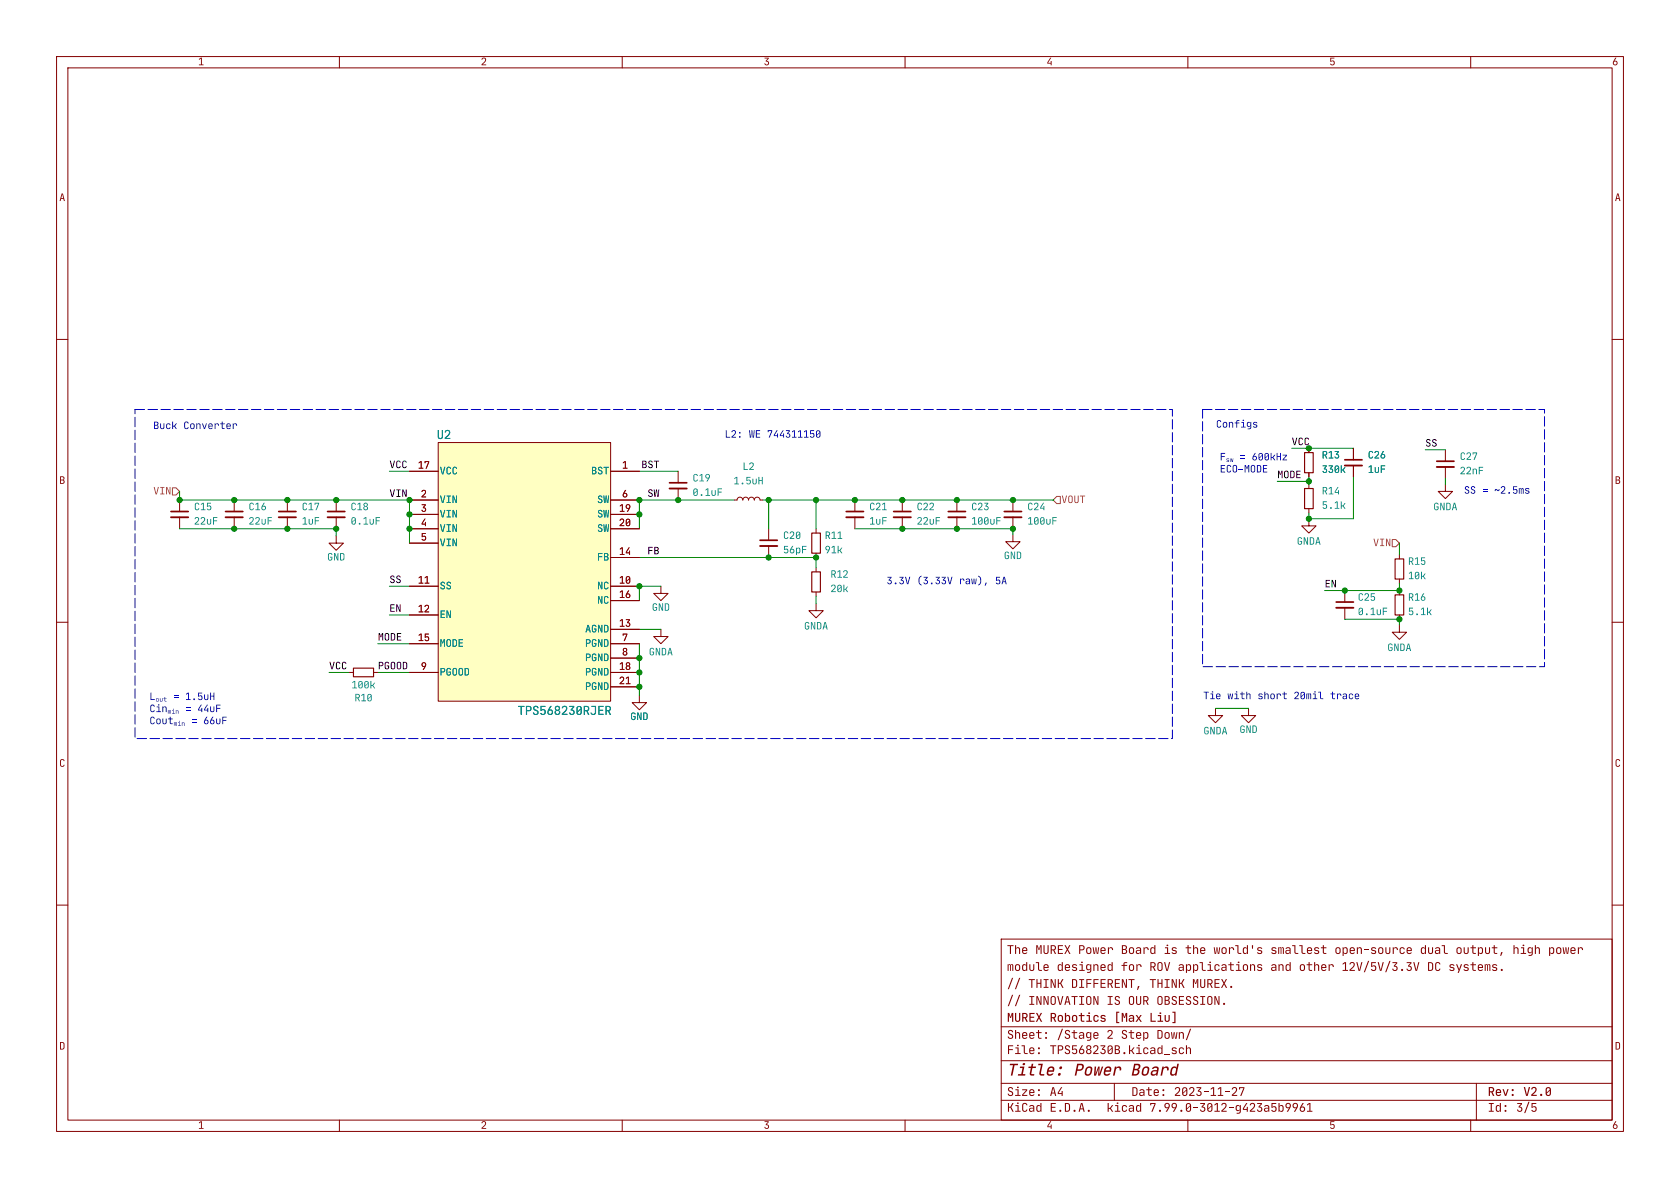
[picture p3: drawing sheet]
<svg xmlns="http://www.w3.org/2000/svg" width="297mm" height="210mm" viewBox="0 0 297 210" stroke-linecap="round" stroke-linejoin="round" font-family="sans-serif">
<defs><g id="words">
<text font-size="2.8" fill="#840000" x="189.8" y="191.1">Power Board</text>
<text font-size="2.1" fill="#008484" x="91.5" y="127.1">TPS568230RJER</text>
<g font-size="2.1" fill="#840000">
<text x="178" y="172.3">module</text>
<text x="186.8" y="172.3">designed</text>
<text x="198.1" y="172.3">for</text>
<text x="198.1" y="169.3">Board</text>
<text x="203.2" y="172.3">ROV applications</text>
<text x="224.6" y="172.3">and</text>
<text x="237.2" y="172.3">12V/5V/3.3V</text>
<text x="252.3" y="172.3">DC systems.</text>
<text x="181.8" y="178.3">INNOVATION IS</text>
<text x="199.4" y="178.3">OUR OBSESSION.</text>
<text x="178" y="184.3">Sheet:</text>
<text x="186.8" y="184.3">/Stage</text>
<text x="195.6" y="184.3">2 Step</text>
<text x="204.4" y="184.3">Down/</text>
<text x="185.6" y="187">TPS568230B.kicad_sch</text>
<text x="178" y="197.2">KiCad</text>
<text x="178" y="194.4">Size:</text>
<text x="195.6" y="197.2">kicad</text>
<text x="263" y="194.4">Rev:</text>
</g>
<g font-size="1.8" fill="#0000c2">
<text x="32.4" y="76.4">Converter</text>
<text x="128.1" y="78">L2:</text>
<text x="215" y="76.2">Configs</text>
<text x="215.6" y="82">F_{sw}600kHz</text>
<text x="219.1" y="82">=</text>
<text x="215.6" y="84.1">ECO-MODE</text>
<text x="258.8" y="87.9">SS = ~2.5ms</text>
<text x="162.1" y="103.9">(3.33V</text>
<text x="169.5" y="103.9">raw),</text>
<text x="26.4" y="124.3">L_{out} 1.5uH</text>
<text x="222.3" y="124.2">short</text>
<text x="228.7" y="124.2">20mil</text>
<text x="235.1" y="124.2">trace</text>
<text x="26.4" y="126.5">Cin_{min} 44uF</text>
<text x="26.4" y="128.6">Cout_{min} 66uF</text>
<text x="32.7" y="126.5">=</text>
<text x="33.8" y="128.6">=</text>
</g>
<g font-size="1.8">
<text x="68.8" y="83">VCC</text>
<text x="113.4" y="83">BST</text>
<text x="228.3" y="78.9">VCC</text>
<text x="252" y="79.2">SS</text>
<text x="68.8" y="88">VIN</text>
<text x="114.5" y="88">SW</text>
<text x="114.5" y="98.2">FB</text>
<text x="68.8" y="103.3">SS</text>
<text x="234.2" y="104">EN</text>
<text x="66.8" y="113.4">MODE</text>
<text x="68.8" y="108.4">EN</text>
<text x="58.2" y="118.5">VCC</text>
<text x="66.8" y="118.5">PGOOD 9</text>
</g>
<g font-size="1.8" fill="#840000">
<text x="73.9" y="83.1">17</text>
<text x="110" y="83.1">1</text>
<text x="74.4" y="88.1">2</text>
<text x="110" y="88.1">6</text>
<text x="225.8" y="84.7">MODE</text>
<text x="74.4" y="90.7">3</text>
<text x="74.4" y="93.2">4</text>
<text x="74.4" y="95.8">5</text>
<text x="109.4" y="90.7">19</text>
<text x="109.4" y="93.2">20</text>
<text x="109.4" y="98.3">14</text>
<text x="73.9" y="103.4">11</text>
<text x="109.4" y="103.4">10</text>
<text x="109.4" y="105.9">16</text>
<text x="73.9" y="108.5">12</text>
<text x="73.9" y="113.5">15</text>
<text x="109.4" y="111">13</text>
<text x="110" y="113.5">7</text>
<text x="74.4" y="118.6">9</text>
<text x="109.4" y="118.6">18</text>
<text x="110" y="116.1">8</text>
<text x="109.4" y="121.2">21</text>
<text x="10.5" y="136.1">C</text>
<text x="285.5" y="136.1">C</text>
</g>
<g font-size="1.8" fill="#008484">
<text x="241.8" y="81.6">C26</text>
<text x="258.1" y="81.9">C27</text>
<text x="77.7" y="84.4">VCC</text>
<text x="104.5" y="84.4">BST</text>
<text x="105.6" y="89.5">SW</text>
<text x="122.4" y="85.7">C19</text>
<text x="122.4" y="88.2">0.1uF</text>
<text x="241.8" y="84.2">1uF</text>
<text x="34.3" y="90.8">C15</text>
<text x="43.9" y="90.8">C16</text>
<text x="53.3" y="90.8">C17</text>
<text x="62" y="90.8">C18</text>
<text x="62" y="93.3">0.1uF</text>
<text x="105.6" y="92">SW</text>
<text x="105.6" y="94.6">SW</text>
<text x="138.4" y="95.9">C20</text>
<text x="153.7" y="90.8">C21</text>
<text x="162.1" y="90.8">C22</text>
<text x="171.7" y="90.8">C23</text>
<text x="171.7" y="93.3">100uF</text>
<text x="181.6" y="90.8">C24</text>
<text x="181.6" y="93.3">100uF</text>
<text x="253.4" y="90.8">GNDA</text>
<text x="57.8" y="99.7">GND</text>
<text x="177.5" y="99.4">GND</text>
<text x="229.3" y="96.9">GNDA</text>
<text x="77.7" y="104.7">SS</text>
<text x="105.6" y="104.7">NC</text>
<text x="105.6" y="107.3">NC</text>
<text x="240" y="106.8">C25</text>
<text x="103.4" y="112.4">AGND</text>
<text x="115.2" y="108.6">GND</text>
<text x="142.1" y="111.9">GNDA</text>
<text x="240" y="109.3">0.1uF</text>
<text x="77.7" y="114.9">MODE</text>
<text x="77.7" y="120">PGOOD</text>
<text x="103.4" y="120">PGND</text>
<text x="103.4" y="114.9">PGND</text>
<text x="103.4" y="117.4">PGND</text>
<text x="114.7" y="116.4">GNDA</text>
<text x="245.3" y="115.7">GNDA</text>
<text x="103.4" y="122.5">PGND</text>
<text x="111.4" y="127.9">GND</text>
<text x="212.8" y="130.4">GNDA</text>
<text x="219.1" y="130.1">GND</text>
</g>
<text font-size="1.8" fill="#848400" x="187.6" y="89.5">VOUT</text>
</g></defs>
<path d="M10 10h277v190h-277zM12 12h273v186h-273zM60 10v2M110 10v2M160 10v2M210 10v2M260 10v2M177 166h108v32h-108z" fill="none" stroke="#840000" stroke-width=".18"/>
<g fill="#840000">
<path d="M35.2 10.4l.5-.2v1.2h.3v.1h-.8v-.1h.3v-1l-.3 .2z"/>
<path d="M85.2 10.3l.4-.1 .3 .2v.4l-.6 .6h.7v.1h-.9v-.1l.5-.5 .2-.3-.2-.3-.5 .3z"/>
<path d="M135.2 10.2h.7v.2l-.4 .3 .3 .1 .1 .2v.3l-.2 .2h-.4l-.2-.3 .4 .2 .2-.1 .1-.3-.4-.1v-.2l.4-.4h-.6z"/>
<path d="M185.7 10.2h.2l-.6 .9h.4v-.3h.2v.7h-.2v-.2h-.5v-.3z"/>
<path d="M235.2 10.2h.7v.1h-.6v.5l.4-.1 .2 .2v.4l-.2 .2h-.3l-.2-.2h.1l.3 .1 .2-.2-.1-.3h-.5z"/>
<path d="M285.6 10.2h.2l-.4 .6h.4l.2 .4-.2 .3-.3 .1-.3-.2-.1-.3 .5 .3 .2-.2-.1-.3h-.2l-.2 .2h-.2z"/>
</g>
<path d="M60 198v2M110 198v2M160 198v2M210 198v2M260 198v2" fill="none" stroke="#840000" stroke-width=".18"/>
<g fill="#840000">
<path d="M35.2 198.4l.5-.2v1.2h.3v.1h-.8v-.1h.3v-1l-.3 .2z"/>
<path d="M85.2 198.3l.4-.1 .3 .2v.4l-.6 .6h.7v.1h-.9v-.1l.5-.5 .2-.3-.2-.3-.5 .3z"/>
<path d="M135.2 198.2h.7v.2l-.4 .4h.3l.1 .2v.3l-.2 .2h-.4l-.2-.3 .4 .2 .2-.1 .1-.3-.4-.1v-.2l.4-.4-.6 .1z"/>
<path d="M185.7 198.2h.2l-.6 .9h.4v-.3h.2v.7h-.2v-.2h-.5v-.3z"/>
<path d="M235.2 198.2h.7v.2h-.6v.4l.4-.1 .2 .2v.4l-.2 .2h-.3l-.2-.2h.1l.3 .1 .2-.2-.1-.3h-.5z"/>
<path d="M285.6 198.2h.2l-.4 .6h.4l.2 .4-.2 .3-.3 .1-.3-.1-.1-.3 .5 .2 .2-.2-.1-.2-.2-.1-.2 .3-.2-.1z"/>
</g>
<path d="M10 60h2M10 110h2M10 160h2" fill="none" stroke="#840000" stroke-width=".18"/>
<g fill="#840000">
<path d="M10.9 34.2h.2l.4 1.3h-.2l-.1-.3h-.4l-.1 .3h-.2l.2-.5h.5l-.2-.7-.2 .7h-.1z"/>
<path d="M10.6 84.2h.6l.2 .2v.3l-.2 .1 .2 .2v.2l-.2 .3h-.6v-.6h.2v.5h.3l.2-.2-.2-.3h-.5v-.6h.2v.5h.3l.1-.2-.1-.2-.5-.1z"/>
<path d="M10.6 184.2h.5l.3 .2v.8l-.2 .3h-.6v-1.2h.2v1.1h.3l.1-.3v-.7l-.6-.1z"/>
</g>
<path d="M285 60h2M285 110h2M285 160h2" fill="none" stroke="#840000" stroke-width=".18"/>
<g fill="#840000">
<path d="M285.9 34.2h.2l.4 1.3h-.2l-.1-.3h-.4l-.1 .3h-.2l.2-.5h.5l-.2-.7-.2 .7h-.1z"/>
<path d="M285.6 84.2h.6l.2 .2v.3l-.2 .1 .2 .3-.2 .4h-.6v-.6h.2v.5h.3l.2-.2-.2-.3h-.5v-.6h.2v.5h.3l.1-.2-.1-.2-.5-.1z"/>
<path d="M285.6 184.2h.5l.3 .2v.8l-.2 .3h-.6v-1.2h.2v1.1h.3l.1-.2v-.7l-.6-.2z"/>
<path d="M200.2 192.2h.6l.3 .3v.9l-.3 .3h-.6v-1.3h.2v1.2l.4-.1 .1-.2v-.8l-.7-.1z"/>
<path d="M201.5 192.7l.4-.2 .4 .2v1h-.1v-.2l-.3 .2-.4-.1-.1-.2 .4 .2 .3-.3v-.1h-.3l-.4 .2 .2-.3 .5-.1-.1-.3-.6 .1z"/>
<path d="M203 192.2h.2v.4h.4v.1h-.4v.8l.4 .1v.1l-.5-.1-.1-.9h-.4v-.1h.4z"/>
<path d="M204.1 192.7l.4-.2 .3 .2 .1 .5h-.8l.2 .4 .6-.1-.2 .2h-.4l-.3-.1-.1-.6h.8l-.1-.2-.2-.1-.2 .1-.1 .2h-.2z"/>
<path d="M207.8 192.3l.4-.1 .4 .2v.5l-.7 .7h.8v.1h-1v-.2l.6-.5 .1-.4v-.2l-.2-.1-.2 .1-.1 .2h-.2z"/>
<path d="M209.1 192.3l.5-.1 .3 .3v.9l-.3 .3h-.3l-.3-.2v-.2h.2l.1 .2 .2 .1 .2-.3v-.5l-.5 .5h-.2v-.1h.2l.5-.6-.1-.2h-.3l-.1 .8h-.2z"/>
<path d="M210.3 192.3l.5-.1 .3 .2v.5l-.7 .7h.8v.1h-1v-.2l.6-.5 .2-.4-.1-.2-.2-.1-.2 .1-.1 .2h-.2z"/>
<path d="M211.5 192.2h.9v.2l-.5 .4 .4 .1 .1 .2v.4l-.2 .2h-.5l-.2-.4h.2l.2 .3 .3-.1v-.4l-.4-.1v-.2l.4-.5-.7 .1z"/>
<path d="M212.8 192.9h.8v.2h-.8z"/>
<path d="M214 192.4l.4-.2h.2v1.4h.4v.1h-1v-.1h.5v-1.2l-.5 .2z"/>
<path d="M215.3 192.4l.4-.2h.2v1.4h.3v.1h-.9v-.1h.4v-1.2l-.4 .2z"/>
<path d="M216.6 192.9h.8v.2h-.8z"/>
<path d="M217.9 192.3l.4-.1 .3 .2v.5l-.6 .7h.7v.1h-.9v-.2l.6-.5 .1-.4v-.2l-.2-.1-.3 .1v.2h-.2z"/>
<path d="M219 192.2h1l-.5 1.5h-.3l.6-1.3h-.6v.2h-.2z"/>
<circle cx="205.7" cy="193.6" r=".18"/>
<circle cx="205.7" cy="192.7" r=".18"/>
</g>
<path d="M177 194.5h108" fill="none" stroke="#840000" stroke-width=".18"/>
<g fill="#840000">
<path d="M185.8 195h.9v.2h-.8v.5h.7v.1h-.7v.6h.8v.1h-.9z"/>
<path d="M188.3 195h.6l.2 .3 .1 .9-.3 .3h-.6v-1.3h.1v1.2l.4-.1 .2-.2-.1-.8-.6-.1z"/>
<path d="M191.1 195h.3l.4 1.5h-.2l-.1-.4h-.5l-.1 .4h-.2l.1-.6h.6l-.2-.8-.2 .8h-.2z"/>
<path d="M195.8 195h.2v.8h.2l.4-.4h.2l-.4 .5 .4 .6h-.2l-.4-.5h-.2v.5h-.2z"/>
<path d="M201 195.4l.3-.1 .3 .3v-.6h.1v1.5h-.1v-.2l-.3 .2-.4-.1-.1-.3h.2l.1 .2 .2 .1 .2-.1 .1-.2-.1-.5-.2-.1-.3 .1v.5h-.2z"/>
<path d="M203.3 195h1l-.5 1.5h-.3l.6-1.3h-.6v.2h-.2z"/>
<path d="M206 195.1l.5-.1 .3 .3-.1 .4-.4 .8h-.2l.4-.7-.4 .1-.3-.5h.2l.1 .3 .3 .1 .2-.2v-.2l-.3-.3-.3 .3h-.2z"/>
<path d="M207.2 195.1l.5-.1 .4 .3-.1 .4-.4 .8h-.3l.5-.7-.5 .1-.2-.5h.2l.1 .3 .2 .1 .2-.2 .1-.3-.4-.2-.2 .3h-.2z"/>
<path d="M209.8 195.1l.4-.1 .3 .3 .1 .9-.3 .3h-.4l-.2-.2-.1-.2h.2l.1 .2 .3 .1 .2-.3v-.5l-.6 .5h-.2v-.1h.2l.6-.6-.2-.2h-.3l-.1 .8h-.2z"/>
<path d="M210.9 195.7h.9v.2h-.9z"/>
<path d="M212.2 195h.8v.2l-.4 .4 .3 .1 .2 .2v.4l-.3 .2h-.4l-.3-.4h.2l.3 .3 .3-.1v-.4l-.5-.1v-.2l.5-.5-.7 .1z"/>
<path d="M213.5 195.1l.5-.1 .3 .3v.9l-.2 .3h-.4l-.2-.2-.1-.2h.2l.1 .2 .2 .1 .3-.3v-.5l-.6 .5h-.2v-.1h.2l.6-.6-.2-.2h-.3l-.1 .8h-.2z"/>
<path d="M214.7 195.2l.4-.2h.2v1.4h.3v.1h-.9v-.1h.4v-1.2l-.4 .2z"/>
<path d="M216 195.1l.4-.1 .4 .2v.5l-.7 .7h.8v.1h-1v-.2l.6-.5 .2-.4-.1-.2-.2-.1-.2 .1-.1 .2h-.2z"/>
<path d="M217.2 195.7h.9v.2h-.9z"/>
<path d="M218.6 195.4l.3-.1 .3 .3v-.2h.2v1.1l-.3 .3-.5 .1v-.2l.5-.1 .1-.4-.2 .2h-.3l-.3-.4 .6 .2 .2-.1v-.3l-.1-.2-.3-.1-.1 .2-.1 .3h-.2z"/>
<path d="M220.3 195h.2l-.6 1h.5v-.3h.2v.8h-.2v-.3h-.7v-.3z"/>
<path d="M221.1 195.1l.4-.1 .3 .2v.5l-.6 .7h.7v.1h-1v-.2l.6-.5 .2-.4-.1-.2-.2-.1-.2 .1-.1 .2h-.2z"/>
<path d="M222.3 195h.8v.2l-.4 .4 .3 .1 .1 .2v.4l-.2 .2h-.5l-.2-.4h.2l.2 .3 .3-.1v-.4l-.4-.1v-.2l.4-.5-.6 .1z"/>
<path d="M223.6 195.5l.4-.2 .3 .2 .1 1h-.2v-.2l-.3 .2-.4-.1-.1-.2 .5 .2 .3-.3v-.1h-.4l-.4 .2 .3-.3 .5-.1-.2-.3-.5 .1z"/>
<path d="M224.8 195h.8v.2h-.6v.5l.3-.2 .4 .3v.5l-.3 .2h-.4l-.2-.2-.1-.1h.2l.4 .2 .2-.3-.2-.4-.5 .1z"/>
<path d="M226 195h.2v.6l.3-.3 .4 .3v.6l-.2 .3h-.3l-.2-.2v.2h-.2v-.4h.2l.1 .2 .2 .1 .2-.1v-.2v-.5l-.2-.1-.3 .1v.5h-.2z"/>
<path d="M227.4 195.1l.5-.1 .3 .3-.1 .4-.4 .8h-.2l.4-.7-.4 .1-.3-.5h.2l.1 .3 .3 .1 .2-.2v-.2l-.3-.3-.3 .3h-.2z"/>
<path d="M228.6 195.1l.5-.1 .4 .3-.1 .4-.4 .8h-.3l.5-.7-.5 .1-.2-.5h.2l.1 .3 .2 .1 .2-.2 .1-.2-.3-.3-.3 .3h-.2z"/>
<path d="M230.3 195h.2l-.5 .7 .5-.1 .2 .5-.1 .3-.4 .2-.3-.2-.1-.3h.2l.1 .2 .2 .1 .2-.2v-.4h-.3l-.2 .3h-.2z"/>
<path d="M231.1 195.2l.3-.2h.3v1.4h.3v.1h-.9v-.1h.4v-1.2l-.4 .2z"/>
<circle cx="187.5" cy="196.4" r=".19"/>
<circle cx="190" cy="196.4" r=".19"/>
<circle cx="192.5" cy="196.4" r=".19"/>
<circle cx="197.6" cy="195" r=".15"/>
<circle cx="205.1" cy="196.4" r=".19"/>
<circle cx="208.9" cy="196.4" r=".19"/>
</g>
<path d="M177 191.5h108" fill="none" stroke="#840000" stroke-width=".18"/>
<g fill="#840000">
<path d="M263.2 192.2h.6l.3 .2v.4l-.2 .3 .3 .6h-.3l-.3-.6h-.2v.6h-.2v-1.3h.2v.5h.4l.1-.2-.1-.3h-.6z"/>
<path d="M269.4 192.2h.2l.3 1.4 .4-1.4h.2l-.4 1.5h-.3z"/>
<path d="M270.8 192.3l.5-.2 .3 .2v.6l-.7 .6h.8v.2h-1v-.2l.6-.5 .1-.4v-.2l-.2-.1-.2 .1-.1 .2h-.2z"/>
<path d="M273.4 192.3l.4-.1 .4 .2v1l-.3 .3h-.4l-.2-.2-.1-.2h.3v.2l.3 .1 .2-.3v-.5l-.5 .5h-.3v-.2h.3l.5-.5-.2-.2h-.2l-.1 .7h-.3z"/>
<path d="M186.1 192.2h.2l.4 1.5h-.2l-.1-.4h-.4l-.2 .4h-.2l.2-.6h.6l-.2-.8-.2 .8h-.2z"/>
<path d="M187.6 192.2h.2l-.6 1h.5v-.3h.2v.8h-.2v-.3h-.7v-.3z"/>
<path d="M263.2 195h.9v.2h-.4v1.2h.4v.1h-.9v-.1h.3v-1.2h-.3z"/>
<path d="M264.6 195.4l.3-.1 .3 .3v-.6h.1v1.5h-.1v-.2l-.3 .2-.4-.1-.1-.3h.2l.3 .3 .3-.3-.1-.4-.2-.2-.3 .1v.5h-.2z"/>
<path d="M268.2 195h.9v.2l-.5 .4 .4 .1 .1 .2v.4l-.2 .2h-.5l-.2-.4h.2l.2 .3 .3-.1v-.4l-.4-.1v-.2l.4-.5-.7 .1z"/>
<path d="M270.2 194.8h.2l-.7 2h-.2z"/>
<path d="M270.8 195h.8v.2h-.7v.5l.4-.1 .3 .2v.5l-.2 .2h-.4l-.3-.2 .2-.1 .4 .2 .2-.3-.2-.4-.6 .1z"/>
<circle cx="272.5" cy="193.6" r=".2"/>
<circle cx="179.9" cy="192.2" r=".15"/>
<circle cx="183.7" cy="193.6" r=".18"/>
<circle cx="183.7" cy="192.7" r=".18"/>
<circle cx="266.2" cy="196.4" r=".18"/>
<circle cx="266.2" cy="195.5" r=".18"/>
</g>
<path d="M177 187.5h108" fill="none" stroke="#840000" stroke-width=".18"/>
<g fill="#840000">
<path d="M178.6 188h1.4l-.1 .3h-.5l-.4 1.8h-.3l.4-1.8h-.6z"/>
<path d="M180.3 188.5h.8l-.3 1.4h.5l-.1 .2h-1.3l.1-.2h.5l.3-1.1h-.5z"/>
<path d="M181.9 188.5h.4l.1-.5h.3l-.1 .5h.6l-.1 .3h-.6l-.2 1 .6 .1-.1 .2h-.5l-.2-.1 .1-1.2h-.4z"/>
<path d="M183.6 188h.8l-.4 1.7 .1 .2h.5v.2h-.6l-.2-.2 .2-1.6h-.5z"/>
<path d="M185.4 188.7l.6-.2 .4 .3-.1 .7h-.9l-.1 .3 .2 .1 .8-.1-.5 .3h-.4l-.3-.2v-.7h1v-.3l-.3-.1-.3 .1-.1 .3h-.3z"/>
<path d="M190.4 188l1 .1 .2 .2v.4l-.4 .5-.7 .1-.2 .8h-.3l.2-1.1h.8l.3-.3-.1-.4h-.5l-.2 .7h-.3z"/>
<path d="M200.5 188l.8 .1 .3 .2-.1 .5-.3 .2 .2 .2v.3l-.4 .6h-.9v-.2h.8l.2-.4-.1-.3h-.5l-.1 .7h-.3l.2-1h.7l.3-.3-.1-.3h-.5l-.1 .6h-.3z"/>
<path d="M207.2 188.7l.5-.2 .3 .3 .1-.8h.3l-.4 2.1h-.3l.1-.2-.5 .3-.4-.2v-.3h.2l.1 .2h.3l.3-.4 .1-.6-.3-.1-.3 .2-.2 .7h-.2z"/>
<path d="M178.2 184.8h.9v.2h-.7v.5h.7v.1h-.7v.7h-.2z"/>
<path d="M179.5 185.2h.6v1h.3v.1h-.9v-.1h.4v-.9h-.4z"/>
<path d="M180.6 184.8h.6v1.2l.5 .2v.1l-.6-.1-.1-1.2h-.4z"/>
<path d="M182.1 185.3l.4-.2 .3 .2 .1 .5h-.8l.2 .4 .6-.1-.2 .2h-.4l-.3-.1-.1-.6h.8l-.1-.2-.2-.1-.2 .1-.1 .2h-.2z"/>
<path d="M208.5 185.3l.4-.2 .4 .2v.2l-.4-.2-.3 .2 .1 .6 .3 .1 .1-.2h.2l-.2 .3h-.4l-.2-.2-.1-.6z"/>
<path d="M209.7 184.8h.1v.6l.3-.3 .4 .2 .1 1h-.2v-.8l-.3-.2-.2 .2-.1 .8h-.1z"/>
<circle cx="181" cy="188.1" r=".21"/>
<circle cx="187.3" cy="189.9" r=".25"/>
<circle cx="187.5" cy="188.7" r=".25"/>
<circle cx="183.7" cy="186.2" r=".18"/>
<circle cx="183.7" cy="185.3" r=".18"/>
</g>
<path d="M177 181.5h108" fill="none" stroke="#840000" stroke-width=".18"/>
<g fill="#840000">
<path d="M187.7 181.9h.2l-.7 2h-.2z"/>
<path d="M193.4 182.6l.4-.2 .3 .2 .1 .5h-.7l.1 .4 .6-.1-.2 .2h-.4l-.3-.1v-.6h.7v-.2l-.3-.1-.2 .1v.2h-.2z"/>
<path d="M210.4 181.9h.2l-.8 2h-.2z"/>
<path d="M178.2 179.1h.2l.3 .7 .2-.7h.2v1.5h-.2v-1.3l-.2 .6h-.1l-.3-.6 .1 1.3h-.2z"/>
<path d="M179.4 179.1h.3v1.2l.2 .2 .3-.3v-1.1h.2v1.2l-.3 .3h-.4l-.2-.2z"/>
<path d="M180.7 179.1h.6l.3 .2v.4l-.2 .3 .3 .6h-.2l-.3-.6h-.3v.6h-.2v-1.3h.2v.5h.4l.2-.3-.2-.2h-.6z"/>
<path d="M182 179.1h.9v.2h-.7v.4h.6v.2h-.6v.5h.7v.2h-.9z"/>
<path d="M183.1 179.1h.3l.3 .6 .3-.6h.2l-.4 .7 .5 .8h-.3l-.3-.6-.3 .6h-.3l.5-.8z"/>
<path d="M185.7 179.1h.7l.2 .2 .1 .4-.3 .3 .3 .6h-.2l-.3-.6h-.2v.6h-.3v-1.3h.3v.5h.4l.1-.3-.2-.2h-.6z"/>
<path d="M187.1 179.5l.4-.1 .4 .2v.7l-.2 .3h-.4l-.3-.2v-.2h.2l.2 .3 .3-.3v-.4l-.2-.2-.3 .1v.5h-.2z"/>
<path d="M188.3 179.1h.2v.5l.3-.2 .3 .2 .1 .7-.2 .3h-.4l-.1-.2v.2h-.2v-.4h.2l.2 .3 .2-.1 .1-.2v-.5l-.3-.1-.2 .1v.5h-.2z"/>
<path d="M189.6 179.5l.5-.1 .3 .2v.7l-.2 .3h-.4l-.2-.2-.1-.2h.2l.3 .3 .2-.3v-.4l-.2-.2-.3 .1v.5h-.2z"/>
<path d="M191.1 179.1h.2v.3h.4v.2h-.4v.8h.4v.2l-.6-.1v-.9h-.4v-.2h.4z"/>
<path d="M192.1 179.4h.6v1h.3v.2h-1v-.2h.5v-.8h-.4z"/>
<path d="M193.4 179.5l.4-.1 .4 .2v.2h-.2l-.2-.2-.3 .2 .1 .6 .6-.2-.2 .4h-.4l-.2-.2-.1-.6z"/>
<path d="M194.6 179.5l.5-.1 .3 .2 .1 .1-.5-.1-.2 .1 .6 .4 .1 .3-.2 .2h-.4l-.3-.1-.1-.2 .5 .2 .3-.2-.1-.1-.6-.2z"/>
<path d="M197.3 178.8h.6v.2h-.4v1.7h.4v.2h-.6z"/>
<path d="M198.3 179.1h.3l.2 .7 .2-.7h.3v1.5h-.2v-1.3l-.2 .6h-.2l-.2-.6v1.3h-.2z"/>
<path d="M199.7 179.5l.4-.1 .3 .2 .1 1h-.2v-.2l-.3 .2-.4-.1-.1-.2 .5 .2 .3-.3v-.1h-.4l-.2 .2h-.2l.2-.4h.6l-.2-.3-.5 .1z"/>
<path d="M200.8 179.4h.2l.3 .5 .3-.5h.2l-.4 .6 .5 .6h-.3l-.3-.5-.3 .5h-.3l.5-.6z"/>
<path d="M203.4 179.1h.2v1.3h.7v.2h-.9z"/>
<path d="M204.7 179.4h.6v1h.3v.2h-1v-.2h.5v-.8h-.4z"/>
<path d="M205.9 179.4h.2v.9l.2 .2 .3-.2v-.9h.2v.9l-.2 .3h-.4l-.2-.1z"/>
<path d="M207.3 178.8h.5v2.1h-.5v-.2h.3v-1.7h-.3z"/>
<path d="M178.9 175.9h.2l-.7 2h-.2z"/>
<path d="M180.2 175.9h.2l-.8 2h-.2z"/>
<path d="M178.9 172.9h.2l-.7 2h-.2z"/>
<path d="M180.2 172.9h.2l-.8 2h-.2z"/>
<path d="M181.9 173.1h1v.2h-.4v1.3h-.2v-1.3h-.4z"/>
<path d="M183.2 173.1h.2v.6h.5v-.6h.2v1.5h-.2v-.7h-.5v.7h-.2z"/>
<path d="M184.5 173.1h.9v.2h-.4v1.2h.4v.1h-.9v-.1h.3v-1.2h-.3z"/>
<path d="M185.7 173.1h.3l.5 1.3v-1.3h.1v1.5h-.2l-.5-1.3v1.3h-.2z"/>
<path d="M187 173.1h.2v.6h.2l.4-.6h.2l-.4 .7 .4 .8h-.2l-.4-.7h-.2v.7h-.2z"/>
<path d="M189.5 173.1h.6l.3 .2v1l-.2 .3h-.7v-1.3h.2v1.2l.4-.1 .1-.2v-.8l-.7-.1z"/>
<path d="M190.8 173.1h.9v.2h-.4v1.2h.4v.1h-.9v-.1h.3v-1.2h-.3z"/>
<path d="M192 173.1h1v.2h-.8v.5h.7v.1h-.7v.7h-.2z"/>
<path d="M193.3 173.1h.9v.2h-.7v.5h.7v.1h-.7v.7h-.2z"/>
<path d="M194.6 173.1h.9v.2h-.7v.5h.6v.1h-.6v.6h.7v.1h-.9z"/>
<path d="M195.8 173.1h.6l.3 .2v.4l-.2 .3 .3 .6h-.2l-.3-.6h-.3v.6h-.2v-1.3h.2v.5h.4l.2-.3-.2-.2h-.6z"/>
<path d="M197.1 173.1h.9v.2h-.7v.5h.6v.1h-.6v.6h.7v.1h-.9z"/>
<path d="M198.3 173.1h.3l.5 1.3-.1-1.3h.2v1.5h-.2l-.5-1.3v1.3h-.2z"/>
<path d="M199.5 173.1h1.1v.2h-.5v1.3h-.2v-1.3h-.4z"/>
<path d="M201.2 174.3h.3l-.3 .7h-.2z"/>
<path d="M203.3 173.1h1.1v.2h-.5v1.3h-.2v-1.3h-.4z"/>
<path d="M204.6 173.1h.2v.6h.5v-.6h.2v1.5h-.2v-.7h-.5v.7h-.2z"/>
<path d="M205.9 173.1h.9v.2h-.4v1.2h.4v.1h-.9v-.1h.3v-1.2h-.3z"/>
<path d="M207.1 173.1h.3l.5 1.3v-1.3h.1v1.5h-.2l-.5-1.3v1.3h-.2z"/>
<path d="M208.4 173.1h.2v.6h.2l.4-.6h.2l-.4 .7 .4 .8h-.2l-.4-.7h-.2v.7h-.2z"/>
<path d="M210.9 173.1h.2l.3 .7 .2-.7h.2v1.5h-.1v-1.3l-.3 .6h-.1l-.2-.6v1.3h-.2z"/>
<path d="M212.2 173.1h.2v1.2l.2 .2 .3-.2v-1.2h.2v1.2l-.3 .3h-.3l-.3-.2z"/>
<path d="M213.4 173.1h.7l.2 .2 .1 .4-.3 .3 .3 .6h-.2l-.3-.6h-.3v.6h-.2v-1.3h.2v.5h.5l.1-.3-.1-.2h-.7z"/>
<path d="M214.7 173.1h.9v.2h-.7v.5h.6v.1h-.6v.6h.7v.1h-.9z"/>
<path d="M215.9 173.1h.2l.3 .6 .3-.6h.2l-.4 .7 .4 .8h-.2l-.3-.6-.3 .6h-.2l.4-.8z"/>
<path d="M180.8 170.5l.4-.1 .2 .3v-.6h.2v1.5h-.2v-.2l-.3 .2-.3-.1-.1-.3h.2l.2 .3 .2-.1 .1-.2v-.4l-.2-.2-.3 .1v.5h-.2z"/>
<path d="M183.1 170.1h.6v1.2l.5 .2v.1l-.6-.1-.1-1.2h-.4z"/>
<path d="M187.1 170.5l.4-.1 .2 .3v-.6h.2v1.5h-.2v-.2l-.3 .2-.3-.1-.1-.3h.2l.2 .3 .2-.1 .1-.2v-.4l-.2-.2-.3 .1v.5h-.2z"/>
<path d="M195.9 170.5l.4-.1 .2 .3v-.6h.2v1.5h-.2v-.2l-.3 .2-.3-.1-.1-.3h.2l.2 .3 .2-.1 .1-.2v-.4l-.2-.2-.3 .1v.5h-.2z"/>
<path d="M200.9 170.5h.2v.2l.2-.2h.3l.2 .3v.1h-.2l-.1-.3-.4 .1v.9h-.2z"/>
<path d="M219.8 170.6l.4-.2 .4 .2v.7l-.2 .3h-.3l-.3-.1-.1-.3h.2l.3 .3 .2-.1 .1-.2-.1-.4-.2-.2-.3 .1v.5h-.2z"/>
<path d="M221 170.5h.2v.2l.2-.3 .4 .2 .1 1h-.2v-.8l-.3-.2-.2 .2v.8h-.2z"/>
<path d="M222.3 170.5l.5-.1 .3 .2v.1l-.4-.1-.3 .2 .1 .1 .6 .2v.3l-.1 .2h-.4l-.3-.1-.1-.2 .5 .2 .3-.2-.7-.3z"/>
<path d="M227.4 170.5l.4-.1 .2 .3v-.6h.2v1.5h-.2v-.2l-.3 .2-.3-.1-.1-.3h.2l.2 .3 .2-.1 .1-.2v-.4l-.3-.2-.2 .1v.5h-.2z"/>
<path d="M229.9 170.6l.4-.2 .4 .2v.7l-.2 .3h-.4l-.3-.1v-.3h.2l.2 .3 .2-.1 .1-.2v-.4l-.2-.2-.3 .1v.5h-.2z"/>
<path d="M231.3 170.1h.2v.4h.5v.1h-.5v.8l.5 .1v.1l-.6-.1-.1-.9h-.3v-.1h.3z"/>
<path d="M232.3 170.1h.2v.6l.3-.3 .4 .2v1h-.2v-.8l-.2-.2-.3 .2v.8h-.2z"/>
<path d="M233.7 170.6l.4-.2 .3 .2 .1 .5h-.8l.2 .4 .6-.1-.2 .2h-.4l-.3-.1v-.6h.7l-.1-.2-.2-.1-.2 .1-.1 .2h-.1z"/>
<path d="M234.9 170.5h.2v.2l.2-.2h.3l.2 .3v.1h-.2l-.1-.3-.4 .1v.9h-.2z"/>
<path d="M241.9 169.9h.2l-.8 2h-.2z"/>
<path d="M245.6 169.9h.2l-.7 2h-.2z"/>
<path d="M248.7 170.1h.8v.2l-.4 .4 .3 .1 .2 .2v.4l-.3 .2h-.4l-.3-.4h.2l.3 .3 .3-.1v-.4l-.5-.1v-.2l.5-.5-.7 .1z"/>
<path d="M249.8 170.1h.3l.3 1.4 .3-1.4h.2l-.4 1.5h-.3z"/>
<path d="M178.1 167.1h1.1v.2h-.5v1.3h-.2v-1.3h-.4z"/>
<path d="M179.4 167.1h.2v.6l.3-.3 .4 .2v1h-.1l-.1-.8-.2-.2-.3 .2v.8h-.2z"/>
<path d="M180.8 167.6l.4-.2 .3 .2 .1 .5h-.7l.2 .4 .5-.1-.1 .2h-.5l-.2-.1-.1-.6h.7v-.2l-.2-.1-.3 .1v.2h-.2z"/>
<path d="M183.2 167.1h.2l.3 .7 .2-.7h.2v1.5h-.1v-1.3l-.2 .6h-.2l-.2-.6v1.3h-.2z"/>
<path d="M184.5 167.1h.2v1.2l.2 .2 .3-.2v-1.2h.2v1.2l-.3 .3h-.3l-.3-.2z"/>
<path d="M185.7 167.1h.6l.3 .2 .1 .4-.3 .3 .3 .6h-.2l-.3-.6h-.3v.6h-.2v-1.3h.2v.5h.5l.1-.3-.1-.2h-.7z"/>
<path d="M187 167.1h.9v.2h-.7v.5h.6v.1h-.6v.6h.7v.1h-.9z"/>
<path d="M188.2 167.1h.2l.3 .6 .3-.6h.2l-.4 .7 .5 .8h-.3l-.3-.6-.3 .6h-.2l.4-.8z"/>
<path d="M190.8 167.1h.7l.2 .4-.1 .4-.6 .1v.6h-.2v-1.3h.2v.5h.4l.2-.3-.2-.2h-.6z"/>
<path d="M192.1 167.6l.5-.2 .3 .2v.7l-.1 .3h-.4l-.3-.1-.1-.3h.2l.3 .3 .2-.1 .1-.2-.1-.4-.2-.2-.3 .1v.5h-.2z"/>
<path d="M193.2 167.5h.1l.2 1 .1-1h.2l.2 1 .1-1h.2l-.2 1.1h-.2l-.1-1-.2 1h-.3z"/>
<path d="M194.7 167.6l.4-.2 .3 .2 .1 .5h-.8l.2 .4 .6-.1-.2 .2h-.4l-.3-.1-.1-.6h.8l-.1-.2-.2-.1-.2 .1-.1 .2h-.2z"/>
<path d="M195.9 167.5h.1l.1 .2 .1-.2h.3l.3 .3v.1h-.2l-.1-.3-.4 .1v.9h-.2z"/>
<path d="M198.3 167.1h.6l.3 .2v.3l-.2 .2 .2 .2 .1 .3-.3 .3h-.7v-.7h.2v.6l.4-.1 .2-.2-.2-.3h-.6v-.6h.2v.5l.4-.1 .1-.2-.1-.2h-.6z"/>
<path d="M203.5 167.5l.3-.1 .3 .3v-.6h.2v1.5h-.2v-.2l-.3 .2-.4-.1-.1-.3h.2l.1 .2 .2 .1 .3-.3-.1-.5-.2-.1-.2 .1-.1 .5h-.2z"/>
<path d="M205.9 167.5h.6v1h.4v.1h-1v-.1h.4v-.9h-.4z"/>
<path d="M207.2 167.5l.5-.1 .3 .2v.1l-.5-.1-.2 .2 .1 .1 .6 .2v.3l-.1 .2h-.4l-.3-.1-.1-.2 .5 .2 .3-.2-.7-.3z"/>
<path d="M209.9 167.1h.2v.4h.5v.1h-.5v.8l.5 .1v.1l-.6-.1-.1-.9h-.3v-.1h.3z"/>
<path d="M210.9 167.1h.2v.6l.3-.3 .4 .2v1h-.2v-.8l-.2-.2-.3 .2v.8h-.2z"/>
<path d="M212.3 167.6l.4-.2 .3 .2 .1 .5h-.8l.2 .4 .6-.1-.2 .2h-.4l-.3-.1v-.6h.7l-.1-.2-.2-.1-.2 .1-.1 .2h-.1z"/>
<path d="M214.6 167.5h.1l.2 1 .1-1h.2l.2 1 .1-1h.2l-.2 1.1h-.2l-.1-1-.2 1h-.3z"/>
<path d="M216.1 167.6l.4-.2 .3 .2 .1 .7-.2 .3h-.4l-.3-.1-.1-.3h.2l.3 .3 .2-.1 .1-.2v-.4l-.3-.2-.2 .1-.1 .5h-.2z"/>
<path d="M217.3 167.5h.1l.1 .2 .1-.2h.3l.3 .3v.1h-.2l-.1-.3-.4 .1v.9h-.2z"/>
<path d="M218.4 167.1h.5l.1 1.2 .4 .2v.1l-.6-.1v-1.2h-.4z"/>
<path d="M219.8 167.5l.4-.1 .2 .3v-.6h.2v1.5h-.2v-.2l-.2 .2-.4-.1-.1-.3h.2l.1 .2 .2 .1 .2-.1v-.2v-.5l-.2-.1-.3 .1v.5h-.2z"/>
<path d="M221.3 167.1h.2v.6h-.2z"/>
<path d="M222.3 167.5l.5-.1 .3 .2v.1l-.4-.1-.3 .2 .1 .1 .6 .2v.3l-.1 .2h-.4l-.3-.1-.1-.2 .5 .2 .3-.2-.7-.3z"/>
<path d="M224.9 167.5l.4-.1 .3 .2 .1 .1-.5-.1-.2 .2v.1l.6 .2 .1 .3-.2 .2h-.4l-.3-.1-.1-.2 .6 .2 .2-.2-.7-.3z"/>
<path d="M226 167.5h.1v.1l.2-.2 .2 .2 .2-.2 .2 .1 .1 1.1h-.2v-.9l-.1-.1-.2 .1v.9h-.1v-.9l-.1-.1-.2 .1v.9h-.1z"/>
<path d="M227.4 167.6l.4-.2 .3 .2 .1 1h-.2v-.2l-.3 .2-.4-.1-.1-.2 .5 .2 .3-.3v-.1h-.4l-.4 .2 .2-.3 .6-.1-.2-.3-.5 .1z"/>
<path d="M228.4 167.1h.6v1.2l.5 .2v.1l-.6-.1-.1-1.2h-.4z"/>
<path d="M229.7 167.1h.6v1.2l.5 .2v.1l-.7-.1v-1.2h-.4z"/>
<path d="M231.2 167.6l.4-.2 .3 .2 .1 .5h-.8l.2 .4 .6-.1-.2 .2h-.4l-.3-.1-.1-.6h.8l-.1-.2-.2-.1-.2 .1-.1 .2h-.2z"/>
<path d="M232.4 167.5l.5-.1 .3 .2v.1l-.5-.1-.2 .2 .1 .1 .6 .2v.3l-.1 .2h-.5l-.3-.1v-.2l.5 .2 .2-.2-.6-.3z"/>
<path d="M233.9 167.1h.1v.4h.5v.1h-.5l.1 .8 .4 .1v.1l-.6-.1v-.9h-.4v-.1h.4z"/>
<path d="M236.2 167.6l.4-.2 .3 .2 .1 .7-.2 .3h-.4l-.3-.1v-.3h.2l.2 .3 .2-.1 .1-.2v-.4l-.2-.2-.3 .1v.5h-.2z"/>
<path d="M237.4 167.5h.1v.2l.2-.2h.3l.3 .3v.5l-.2 .3h-.3l-.3-.2v.6h-.1v-.8h.1l.2 .3h.2l.2-.2v-.5l-.2-.2h-.2l-.2 .6h-.1z"/>
<path d="M238.7 167.6l.4-.2 .4 .2v.5h-.7l.2 .4 .5-.1-.1 .2h-.5l-.2-.1-.1-.6h.7v-.2l-.2-.1-.3 .1v.2h-.2z"/>
<path d="M239.9 167.5h.1v.2l.3-.3 .4 .2 .1 1h-.2v-.8l-.3-.2-.2 .2v.8h-.2z"/>
<path d="M241.2 167.8h.8v.2h-.8z"/>
<path d="M242.5 167.5l.4-.1 .3 .2 .1 .1-.5-.1-.2 .2 .1 .1 .5 .2 .1 .3-.1 .2h-.5l-.3-.1v-.2l.5 .2 .2-.2-.6-.3z"/>
<path d="M243.8 167.6l.4-.2 .3 .2 .1 .7-.3 .3h-.3l-.3-.1-.1-.3h.2l.3 .3 .2-.1 .1-.2-.1-.4-.2-.2-.3 .1v.5h-.2z"/>
<path d="M244.9 167.5h.2v.8l.3 .2 .2-.2v-.8h.2v.8l-.2 .3h-.3l-.3-.1z"/>
<path d="M246.2 167.5h.2v.2l.2-.2h.3l.2 .3v.1h-.2l-.1-.3-.3 .1-.1 .9h-.2z"/>
<path d="M247.5 167.6l.5-.2 .3 .2 .1 .2-.5-.2-.3 .2 .1 .6 .3 .1 .2-.2h.2l-.3 .3h-.3l-.3-.2-.1-.6z"/>
<path d="M248.8 167.6l.4-.2 .3 .2 .1 .5h-.7l.1 .4 .6-.1-.2 .2h-.4l-.3-.1v-.6h.7v-.2l-.3-.1-.2 .1v.2h-.2z"/>
<path d="M251.3 167.5l.4-.1 .2 .3v-.6h.2v1.5h-.2v-.2l-.3 .2-.3-.1-.1-.3h.2l.2 .3 .2-.1 .1-.2v-.4l-.2-.2-.3 .1v.5h-.2z"/>
<path d="M252.5 167.5h.2v.8l.2 .2 .2-.2 .1-.8h.1v.8l-.1 .3h-.4l-.3-.1z"/>
<path d="M253.8 167.6l.4-.2 .3 .2 .1 1h-.2v-.2l-.3 .2-.4-.1v-.2l.4 .2 .3-.3v-.1h-.3l-.4 .2 .2-.3 .5-.1-.2-.3-.5 .1z"/>
<path d="M254.9 167.1h.5l.1 1.2 .5 .2v.1h-.5l-.2-.1v-1.2h-.4z"/>
<path d="M257.6 167.6l.4-.2 .3 .2 .1 .7-.2 .3h-.4l-.3-.1v-.3h.2v.2l.2 .1 .2-.1 .1-.2v-.4l-.3-.2-.2 .1v.5h-.2z"/>
<path d="M258.8 167.5h.1l.1 .8 .2 .2 .2-.2 .1-.8h.1v.8l-.1 .3h-.4l-.3-.1z"/>
<path d="M260.3 167.1h.2v.4h.4v.1h-.4v.8l.4 .1v.1l-.5-.1-.1-.9h-.3v-.1h.3z"/>
<path d="M261.3 167.5h.1v.2l.2-.2h.4l.2 .3-.2 .8h-.3l-.3-.2 .1 .6h-.2v-.8h.2l.1 .3h.2l.2-.2v-.5l-.1-.2h-.3l-.1 .6h-.2z"/>
<path d="M262.5 167.5h.2v.8l.3 .2 .2-.2v-.8h.2v.8l-.1 .3h-.4l-.3-.1z"/>
<path d="M264.1 167.1h.2v.4h.4v.1h-.4v.8l.4 .1v.1l-.6-.1v-.9h-.4v-.1h.4z"/>
<path d="M265.4 168.3h.3l-.3 .7h-.2z"/>
<path d="M267.6 167.1h.2l-.1 .6 .3-.3 .4 .2 .1 1h-.2v-.8l-.3-.2-.2 .2v.8h-.2z"/>
<path d="M268.9 167.5h.6v1h.3v.1h-1v-.1h.5v-.9h-.4z"/>
<path d="M270.2 167.5l.3-.1 .3 .3v-.2h.2v1.1l-.3 .3-.5 .1v-.2l.5-.1 .1-.4-.2 .2h-.3l-.2-.1v-.3l.5 .2 .2-.1v-.4l-.1-.2h-.3l-.1 .2-.1 .3h-.1z"/>
<path d="M271.3 167.1h.2v.6l.3-.3 .4 .2v1h-.2v-.8l-.2-.2-.3 .2v.8h-.2z"/>
<path d="M273.9 167.5h.1v.2l.2-.2h.3l.3 .3-.2 .8h-.3l-.3-.2v.6h-.1v-.8h.1l.2 .3h.2l.2-.2v-.5l-.1-.2h-.3l-.2 .6h-.1z"/>
<path d="M275.2 167.5l.4-.1 .4 .2v.7l-.2 .3h-.4l-.2-.2-.1-.2h.2l.2 .3 .3-.3v-.4l-.2-.2-.3 .1v.5h-.2z"/>
<path d="M276.3 167.5h.1l.2 1 .1-1h.2l.2 1 .1-1h.2l-.2 1.1h-.2l-.2-1-.1 1h-.3z"/>
<path d="M277.7 167.6l.4-.2 .4 .2v.5h-.7l.2 .4 .5-.1-.1 .2h-.4l-.3-.1-.1-.6h.8l-.1-.2-.2-.1-.2 .1-.1 .2h-.2z"/>
<path d="M278.9 167.5h.2v.2l.2-.2h.3l.3 .3v.1h-.2l-.2-.3-.3 .1-.1 .9h-.2z"/>
<circle cx="184.9" cy="183.5" r=".18"/>
<circle cx="184.9" cy="182.6" r=".18"/>
<circle cx="192.5" cy="179.1" r=".16"/>
<circle cx="205.1" cy="179.1" r=".16"/>
<circle cx="217.7" cy="174.5" r=".19"/>
<circle cx="191.3" cy="170.1" r=".15"/>
<circle cx="213.9" cy="170.1" r=".15"/>
<circle cx="219" cy="170.1" r=".15"/>
<circle cx="265.5" cy="171.5" r=".19"/>
<circle cx="206.4" cy="167.1" r=".15"/>
<circle cx="269.3" cy="167.1" r=".15"/>
</g>
<path d="M129.8 88.4h.5l.1-.4 .4-.1 .4 .1 .1 .4 .2-.4 .3-.1 .4 .1 .1 .4 .2-.4 .3-.1 .4 .1 .1 .4 .2-.4 .4-.1 .3 .1 .2 .4h.5M197 191.5v3M261 191.5v6.5" fill="none" stroke="#840000" stroke-width=".18"/>
<g fill="#008484">
<path d="M131.5 81.8h.1v1.1h.6v.2h-.7z"/>
<path d="M132.6 81.9l.3-.2 .3 .2v.5l-.6 .5h.7v.2h-.8v-.2l.4-.5 .2-.3-.2-.2-.4 .2z"/>
<path d="M129.8 84.5l.5-.2v1.2h.3v.1h-.8v-.1h.4v-1l-.4 .2z"/>
<path d="M132 84.3h.7v.2h-.6v.4l.4-.1 .2 .2v.4l-.2 .2h-.3l-.2-.2 .1-.1 .3 .2 .2-.2-.2-.4-.4 .1z"/>
<path d="M133 84.6h.2v.7l.2 .2 .2-.1v-.8h.2v.8l-.2 .2h-.3l-.2-.1z"/>
<path d="M134.1 84.3h.2v.6h.4v-.6h.1v1.3h-.1v-.6h-.4v.6h-.2z"/>
<circle cx="131.3" cy="85.5" r=".16"/>
</g>
<path d="M77.5 78.2h30.4v45.8h-30.4zM107.9 83.3h5.1M72.4 103.6h5.1M72.4 108.7h5.1M107.9 103.6h5.1M113 122.9v1.3h1.3l-1.3 1.3-1.2-1.3h1.2" fill="none" stroke="#840000" stroke-width=".18"/>
<path d="M77.5 78.2h30.4v45.8h-30.4z" fill="#ffffc2" stroke="#ffffc2" stroke-width=".18"/>
<g fill="#008484">
<path d="M77.9 107.9h.8v.2h-.6v.4h.5v.1h-.5v.5h.6v.1h-.8z"/>
<path d="M78.9 107.9h.2l.5 1.1v-1.1h.1v1.3h-.2l-.4-1.1v1.1h-.2z"/>
</g>
<path d="M107.9 98.6h5.1M107.9 111.3h5.1" fill="none" stroke="#840000" stroke-width=".18"/>
<g fill="#008484">
<path d="M105.7 97.8h.8v.1h-.6v.4h.6v.2h-.6v.6h-.2z"/>
<path d="M106.8 97.8h.5l.2 .2v.2l-.2 .2 .3 .2-.2 .4-.6 .1v-.6h.2v.4h.3l.1-.2-.1-.2h-.5v-.6h.2v.4h.3l.1-.2-.1-.2h-.5z"/>
</g>
<path d="M72.4 83.3h5.1M72.4 88.4h5.1M107.9 90.9h5.1M72.4 113.8h5.1M107.9 106.2h5.1M107.9 118.9h5.1" fill="none" stroke="#840000" stroke-width=".18"/>
<g fill="#008484">
<path d="M77.8 87.6h.2l.3 1.2 .2-1.2h.2l-.3 1.3h-.3z"/>
<path d="M79 87.6h.7v.2h-.3v1h.3v.1h-.7v-.1h.2v-1h-.2z"/>
<path d="M80 87.6h.2l.4 1.1v-1.1h.2v1.3h-.2l-.4-1.1v1.1h-.2z"/>
</g>
<path d="M72.4 90.9h5.1M107.9 93.5h5.1M107.9 121.4h5.1" fill="none" stroke="#840000" stroke-width=".18"/>
<g fill="#008484">
<path d="M77.8 90.1h.2l.3 1.3 .2-1.3h.2l-.3 1.4h-.3z"/>
<path d="M79 90.1h.7v.2h-.3v1h.3v.2h-.7v-.2h.2v-1h-.2z"/>
<path d="M80 90.1h.2l.4 1.2v-1.2h.2v1.4h-.2l-.4-1.2v1.2h-.2z"/>
</g>
<path d="M72.4 93.5h5.1" fill="none" stroke="#840000" stroke-width=".18"/>
<g fill="#008484">
<path d="M77.8 92.7h.2l.3 1.2 .2-1.2h.2l-.3 1.3h-.3z"/>
<path d="M79 92.7h.7v.1h-.3v1.1h.3v.1h-.7v-.1h.2v-1.1h-.2z"/>
<path d="M80 92.7h.2l.4 1.1v-1.1h.2v1.3h-.2l-.4-1.1v1.1h-.2z"/>
</g>
<path d="M72.4 96h5.1" fill="none" stroke="#840000" stroke-width=".18"/>
<g fill="#008484">
<path d="M77.8 95.2h.2l.3 1.2 .2-1.2h.2l-.3 1.3h-.3z"/>
<path d="M79 95.2h.7v.2h-.3v1h.3v.1h-.7v-.1h.2v-1h-.2z"/>
<path d="M80 95.2h.2l.4 1.1v-1.1h.2v1.3h-.2l-.4-1.1v1.1h-.2z"/>
</g>
<path d="M107.9 88.4h5.1M72.4 118.9h5.1M107.9 113.8h5.1M107.9 116.3h5.1" fill="none" stroke="#840000" stroke-width=".18"/>
<g fill="#008484">
<path d="M77.4 76h.2v1.3l.3 .1 .2-.1v-1.3h.2v1.3l-.2 .3h-.4l-.3-.2z"/>
<path d="M78.7 76.1l.5-.1 .3 .2v.6l-.7 .6h.8v.2h-1v-.2l.6-.6 .2-.3-.1-.2-.2-.1h-.2l-.1 .2h-.2z"/>
</g>
<path d="M135.9 93.5v2M135.9 96.5v2.1M220.7 125.2v1.3h1.3l-1.3 1.3-1.2-1.3h1.2" fill="none" stroke="#840000" stroke-width=".18"/>
<path d="M134.4 96.5h3" fill="none" stroke="#840000" stroke-width=".33"/>
<path d="M134.4 95.5h3" fill="none" stroke="#840000" stroke-width=".3"/>
<g fill="#008484">
<path d="M138.6 96.5h.7v.1h-.5v.5l.3-.1 .2 .2v.4l-.1 .2h-.4l-.2-.2 .1-.1 .4 .2 .1-.3-.1-.3-.5 .1z"/>
<path d="M140.1 96.5h.1l-.3 .6h.4l.1 .3-.1 .3-.3 .1-.3-.1-.1-.3 .5 .3 .2-.2-.1-.3h-.2l-.2 .2h-.2z"/>
<path d="M140.7 96.8h.2v.2l.1-.2h.3l.2 .3-.1 .7h-.3l-.2-.2v.5h-.2v-.7l.5 .3 .1-.6-.1-.1h-.2l-.1 .4h-.2z"/>
<path d="M141.8 96.5h.8v.1h-.6v.5h.5v.1h-.5v.6h-.2z"/>
</g>
<path d="M237.7 104.4v2M237.7 107.4v2.1M214.9 125.2v1.3h1.3l-1.3 1.3-1.3-1.3h1.3" fill="none" stroke="#840000" stroke-width=".18"/>
<path d="M236.2 107.4h3.1" fill="none" stroke="#840000" stroke-width=".33"/>
<path d="M236.2 106.4h3.1" fill="none" stroke="#840000" stroke-width=".3"/>
<g fill="#008484">
<path d="M242.3 107.6l.5-.2v1.2h.3v.1h-.8v-.1h.4v-1l-.4 .2z"/>
<path d="M244.5 107.4h.7v.2h-.6v.4h.6v.1h-.6v.6h-.1z"/>
</g>
<path d="M50.8 88.4v2M50.8 91.4v2.1M59.4 94.7v1.3h1.3l-1.3 1.3-1.2-1.3h1.2" fill="none" stroke="#840000" stroke-width=".18"/>
<path d="M49.3 91.4h3" fill="none" stroke="#840000" stroke-width=".33"/>
<path d="M49.3 90.4h3" fill="none" stroke="#840000" stroke-width=".3"/>
<g fill="#008484">
<path d="M53.5 91.6l.5-.2v1.2h.3v.1h-.8v-.1h.4v-1l-.4 .2z"/>
<path d="M54.6 91.7h.1v.8l.2 .1 .2-.1 .1-.8h.1v.8l-.1 .2h-.3l-.3-.1z"/>
<path d="M55.6 91.4h.8v.2h-.6v.4h.6v.1h-.6v.6h-.2z"/>
</g>
<path d="M169.2 88.4v2M169.2 91.4v2.1M179.1 94.5v1.3h1.2l-1.2 1.2-1.3-1.2h1.3" fill="none" stroke="#840000" stroke-width=".18"/>
<path d="M167.6 91.4h3.1" fill="none" stroke="#840000" stroke-width=".33"/>
<path d="M167.6 90.4h3.1" fill="none" stroke="#840000" stroke-width=".3"/>
<g fill="#008484">
<path d="M171.9 91.6l.5-.2v1.2h.3v.1h-.8v-.1h.3v-1l-.3 .2z"/>
<path d="M176.1 91.4h.8v.2h-.6v.4h.6v.1h-.6v.6h-.2z"/>
</g>
<path d="M177.5 91.4h3.1" fill="none" stroke="#840000" stroke-width=".33"/>
<path d="M177.5 90.4h3.1" fill="none" stroke="#840000" stroke-width=".3"/>
<path d="M179.1 88.4v2M179.1 91.4v2.1" fill="none" stroke="#840000" stroke-width=".18"/>
<g fill="#008484">
<path d="M181.8 91.6l.5-.2v1.2h.3v.1h-.8v-.1h.3v-1l-.3 .2z"/>
<path d="M186 91.4h.8v.2h-.6v.4h.6v.1h-.6v.6h-.2z"/>
</g>
<path d="M39.9 91.4h3" fill="none" stroke="#840000" stroke-width=".33"/>
<path d="M39.9 90.4h3" fill="none" stroke="#840000" stroke-width=".3"/>
<path d="M41.4 88.4v2M41.4 91.4v2.1" fill="none" stroke="#840000" stroke-width=".18"/>
<g fill="#008484">
<path d="M44.2 91.5l.3-.1 .3 .2v.4l-.6 .6h.7v.1h-.8v-.1l.5-.5 .1-.3-.2-.3-.4 .3z"/>
<path d="M45.2 91.5l.4-.1 .3 .2v.4l-.6 .6h.6v.1h-.8v-.1l.5-.5 .2-.3-.3-.3-.4 .3z"/>
<path d="M46.2 91.7h.2v.8l.2 .1 .2-.1v-.8h.2v.8l-.2 .2h-.3l-.2-.1z"/>
<path d="M47.3 91.4h.8v.2h-.6v.4h.5v.1h-.5v.6h-.2z"/>
</g>
<path d="M237.7 82.3h3.1" fill="none" stroke="#840000" stroke-width=".33"/>
<path d="M237.7 81.3h3.1" fill="none" stroke="#840000" stroke-width=".3"/>
<path d="M239.3 79.2v2.1M239.3 82.3v2" fill="none" stroke="#840000" stroke-width=".18"/>
<g fill="#008484">
<path d="M242 82.5l.5-.2v1.1h.3v.2h-.8v-.2h.3v-1l-.3 .3z"/>
<path d="M244.1 82.3h.8v.1h-.6v.5h.5v.1h-.5v.6h-.2z"/>
</g>
<path d="M231.4 91.7v1.3h1.3l-1.3 1.2-1.3-1.2h1.3M61.7 118.9h.8M66 118.9h.8" fill="none" stroke="#840000" stroke-width=".18"/>
<path d="M62.5 118.1h3.5v1.5h-3.5z" fill="none" stroke="#840000" stroke-width=".2"/>
<g fill="#008484">
<path d="M62.8 122.7h.5l.3 .1v.4l-.2 .2 .2 .6h-.1l-.3-.6h-.2v.6h-.2v-1.2h.2v.5h.3l.2-.2-.1-.3h-.6z"/>
<path d="M63.9 122.9l.5-.2v1.1h.3v.2h-.8v-.2h.3l.1-1-.4 .3z"/>
<path d="M65 122.8l.4-.1 .3 .2v.8l-.2 .3h-.3l-.2-.2-.1-.2h.2l.1 .2h.2l.2-.2v-.4l-.5 .4h-.2v-.1h.2l.5-.5-.2-.2-.2 .1-.1 .6h-.2z"/>
<path d="M62.3 120.6l.5-.2v1.1h.3v.2h-.8v-.2h.3l.1-1-.4 .3z"/>
<path d="M63.4 120.5l.4-.1 .3 .2v.8l-.2 .3h-.3l-.2-.2-.1-.2h.2l.1 .2 .2 .1 .2-.3v-.4l-.5 .4h-.2v-.1h.2l.5-.5-.2-.2-.2 .1-.1 .6h-.2z"/>
<path d="M64.5 120.5l.4-.1 .3 .2v.8l-.2 .3h-.4l-.2-.2v-.2h.2l.1 .2 .2 .1 .1-.3v-.4l-.4 .4h-.2v-.1h.2l.4-.5-.1-.2-.3 .1v.6h-.2z"/>
<path d="M65.5 120.4h.1v.7h.2l.3-.4h.2l-.3 .5 .3 .5h-.2l-.3-.4h-.2v.4h-.1z"/>
</g>
<path d="M230.6 80h1.6v3.6h-1.6z" fill="none" stroke="#840000" stroke-width=".2"/>
<path d="M231.4 79.2v.8" fill="none" stroke="#840000" stroke-width=".18"/>
<g fill="#008484">
<path d="M233.8 79.7h.6l.2 .2v.4l-.2 .2 .3 .5h-.2l-.3-.5h-.2v.5h-.2v-1.1h.2v.5l.3-.1 .2-.2-.1-.2h-.6z"/>
<path d="M234.9 80l.5-.3v1.2h.3v.1h-.8v-.1h.4v-1l-.4 .2z"/>
<path d="M236 79.7h.7v.2l-.4 .4 .4 .2v.3l-.2 .2h-.4l-.2-.3 .4 .2 .2-.1v-.3l-.3-.1v-.2l.4-.3h-.6z"/>
<path d="M233.8 82.3h.8v.2l-.4 .3 .4 .3v.3l-.2 .2h-.4l-.2-.3 .4 .2 .2-.1v-.3l-.4-.1v-.2l.4-.4h-.6z"/>
<path d="M234.9 82.3h.7v.2l-.3 .3 .4 .3-.1 .3-.1 .2h-.4l-.2-.3 .3 .2 .3-.1v-.3l-.4-.1v-.2l.4-.4h-.6z"/>
<path d="M236.1 82.4l.3-.1 .3 .2v.8l-.2 .3h-.3l-.2-.2v-.2h.1l.3 .3 .2-.3v-.4l-.5 .4h-.1v-.1h.1l.5-.5-.1-.2-.3 .1-.1 .6h-.1z"/>
<path d="M237 82.3h.2v.7h.2l.3-.4h.2l-.4 .5 .4 .5h-.2l-.3-.4h-.2v.4h-.2z"/>
</g>
<path d="M230.6 86.4h1.6v3.5h-1.6z" fill="none" stroke="#840000" stroke-width=".2"/>
<path d="M231.4 85.6v.8M231.4 89.9v.8" fill="none" stroke="#840000" stroke-width=".18"/>
<g fill="#008484">
<path d="M233.8 86.1h.6l.2 .2v.3l-.2 .2 .3 .6h-.2l-.3-.5h-.2v.5h-.2v-1.2h.2v.5h.3l.2-.2-.1-.2-.6-.1z"/>
<path d="M234.9 86.3l.5-.2v1.2h.3v.1h-.8v-.1h.4v-1.1l-.4 .3z"/>
<path d="M236.5 86.1h.1l-.5 .9h.4v-.3h.2v.7h-.2v-.3h-.5v-.2z"/>
<path d="M233.9 88.6h.7v.2h-.6v.4l.3-.1 .3 .2v.4l-.2 .2h-.3l-.3-.2h.2l.3 .1 .2-.2-.2-.3h-.5z"/>
<path d="M236 88.8l.5-.2v1.2h.3v.1h-.8v-.1h.3v-1l-.3 .2z"/>
<path d="M237 88.6h.2v.8h.2l.3-.5h.2l-.4 .5 .4 .5h-.2l-.3-.4h-.2v.4h-.2z"/>
<circle cx="235.3" cy="89.8" r=".16"/>
</g>
<path d="M31.7 88.4v2M31.7 91.4v2.1M247.4 110.5v1.3h1.3l-1.3 1.2-1.3-1.2h1.3" fill="none" stroke="#840000" stroke-width=".18"/>
<path d="M30.2 91.4h3.1" fill="none" stroke="#840000" stroke-width=".33"/>
<path d="M30.2 90.4h3.1" fill="none" stroke="#840000" stroke-width=".3"/>
<g fill="#008484">
<path d="M34.5 91.5l.4-.1 .3 .2-.1 .4-.5 .6h.6v.1h-.8v-.1l.5-.5 .1-.3-.2-.3-.4 .3z"/>
<path d="M35.6 91.5l.3-.1 .3 .2v.4l-.5 .6h.6v.1h-.8v-.1l.5-.5 .1-.3-.2-.3-.4 .3z"/>
<path d="M36.6 91.7h.1l.1 .8 .2 .1 .2-.1v-.8h.1v.8l-.1 .2h-.3l-.3-.1z"/>
<path d="M37.7 91.4h.7v.2h-.6v.4h.6v.1h-.6v.6h-.1z"/>
</g>
<path d="M159.5 88.4v2M159.5 91.4v2.1M144.3 106.7v1.3h1.2l-1.2 1.2-1.3-1.2h1.3" fill="none" stroke="#840000" stroke-width=".18"/>
<path d="M158 91.4h3" fill="none" stroke="#840000" stroke-width=".33"/>
<path d="M158 90.4h3" fill="none" stroke="#840000" stroke-width=".3"/>
<g fill="#008484">
<path d="M162.3 91.5l.3-.1 .3 .2v.4l-.5 .6h.6v.1h-.8v-.1l.5-.5 .1-.3-.2-.3-.4 .3z"/>
<path d="M163.3 91.5l.4-.1 .3 .2v.4l-.6 .6h.6v.1h-.8v-.1l.5-.5 .2-.3-.2-.3-.5 .3z"/>
<path d="M164.3 91.7h.2v.8l.2 .1 .2-.1v-.8h.2v.8l-.2 .2h-.3l-.2-.1z"/>
<path d="M165.4 91.4h.8v.2h-.6v.4h.5v.1h-.5v.6h-.2z"/>
</g>
<path d="M149.6 91.4h3.1" fill="none" stroke="#840000" stroke-width=".33"/>
<path d="M149.6 90.4h3.1" fill="none" stroke="#840000" stroke-width=".3"/>
<path d="M151.1 88.4v2M151.1 91.4v2.1" fill="none" stroke="#840000" stroke-width=".18"/>
<g fill="#008484">
<path d="M153.8 91.6l.5-.2v1.2h.3v.1h-.8v-.1h.4v-1l-.4 .2z"/>
<path d="M154.9 91.7h.2v.8l.2 .1 .2-.1v-.8h.1v.8l-.1 .2h-.3l-.2-.1z"/>
<path d="M156 91.4h.7v.2h-.6v.4h.6v.1h-.6v.6h-.1z"/>
</g>
<path d="M143.5 101.1h1.5v3.5h-1.5z" fill="none" stroke="#840000" stroke-width=".2"/>
<path d="M144.3 100.3v.8M144.3 104.6v.8" fill="none" stroke="#840000" stroke-width=".18"/>
<g fill="#008484">
<path d="M147 100.8h.5l.2 .2v.3l-.2 .3 .3 .5h-.2l-.3-.5h-.2v.5h-.1v-1.1h.1v.4h.4l.1-.2-.1-.2h-.5z"/>
<path d="M148 101l.6-.2v1.2h.2v.1h-.8v-.1h.4v-1l-.4 .2z"/>
<path d="M149.2 100.9l.3-.1 .3 .2v.4l-.6 .6h.7v.1h-.8v-.2l.5-.4 .1-.3-.2-.3-.4 .3z"/>
<path d="M147 103.5l.4-.2 .3 .2v.5l-.6 .5h.6v.2h-.8v-.2l.5-.5 .2-.3-.2-.2-.5 .2z"/>
<path d="M148.1 103.5l.4-.1 .3 .2v.8l-.2 .3h-.3l-.2-.2-.1-.2h.2l.1 .2h.2l.1-.2v-.4l-.4 .4h-.2v-.1h.2l.4-.5-.1-.2-.2 .1-.1 .6h-.2z"/>
<path d="M149.1 103.4h.2v.7h.2l.3-.4h.1l-.3 .5 .3 .5h-.1l-.3-.5h-.2v.5h-.2z"/>
</g>
<path d="M143.5 94.2h1.5v3.6h-1.5z" fill="none" stroke="#840000" stroke-width=".2"/>
<path d="M144.3 93.5v.7M144.3 97.8v.8" fill="none" stroke="#840000" stroke-width=".18"/>
<g fill="#008484">
<path d="M146 94h.5l.2 .1v.4l-.2 .2 .3 .6h-.2l-.3-.6h-.2v.6h-.1v-1.2h.1v.5h.4l.1-.2-.1-.3h-.5z"/>
<path d="M147 94.2l.5-.2v1.1h.3v.2h-.8v-.2h.4v-1l-.4 .2z"/>
<path d="M148.1 94.2l.5-.2v1.1h.3v.2h-.8v-.2h.3l.1-1-.4 .2z"/>
<path d="M146 96.6l.5-.1 .2 .3v.3l-.4 .7h-.2l.4-.6-.4 .1-.2-.4 .5 .3 .1-.2 .1-.2-.3-.2-.2 .3h-.2z"/>
<path d="M147 96.7l.5-.2v1.2h.3v.1h-.8v-.1h.4v-1.1l-.4 .3z"/>
<path d="M148.1 96.5h.1v.7h.2l.3-.4h.2l-.3 .5 .3 .5h-.2l-.3-.4h-.2v.4h-.1z"/>
</g>
<path d="M118.4 86.4h3" fill="none" stroke="#840000" stroke-width=".33"/>
<path d="M118.4 85.3h3" fill="none" stroke="#840000" stroke-width=".3"/>
<path d="M119.9 83.3v2M119.9 86.4v2" fill="none" stroke="#840000" stroke-width=".18"/>
<g fill="#008484">
<path d="M124.7 86.6l.5-.3v1.2h.3v.1h-.8v-.1h.4v-1l-.4 .2z"/>
<path d="M126.9 86.3h.7v.2h-.6v.4h.6v.2h-.6v.5h-.1z"/>
</g>
<path d="M255.5 79.5v2M255.5 85.6v1.3h1.3l-1.3 1.2-1.2-1.2h1.2M255.5 82.6v2" fill="none" stroke="#840000" stroke-width=".18"/>
<path d="M254 82.6h3" fill="none" stroke="#840000" stroke-width=".33"/>
<path d="M254 81.5h3" fill="none" stroke="#840000" stroke-width=".3"/>
<g fill="#008484">
<path d="M258.3 82.6l.3-.1 .3 .2v.4l-.5 .6h.6v.1h-.8v-.1l.5-.5 .1-.3-.2-.2-.4 .2z"/>
<path d="M259.4 82.6l.3-.1 .3 .2v.4l-.6 .6h.7v.1h-.8v-.1l.5-.5 .1-.3-.2-.2-.5 .2z"/>
<path d="M260.4 82.8h.1v.2l.2-.2 .3 .1 .1 .9h-.1l-.1-.7-.2-.1-.2 .1v.7h-.1z"/>
<path d="M261.4 82.5h.8v.2h-.6v.4h.6v.1h-.6v.6h-.2z"/>
</g>
<path d="M246.6 105.2h1.6v3.5h-1.6z" fill="none" stroke="#840000" stroke-width=".2"/>
<path d="M247.4 104.4v.8M247.4 108.7v.8" fill="none" stroke="#840000" stroke-width=".18"/>
<g fill="#008484">
<path d="M249.1 104.9h.5l.2 .2 .1 .3-.3 .2 .3 .6h-.2l-.2-.5h-.3v.5h-.1v-1.2h.1v.5h.4l.1-.2-.1-.2-.5-.1z"/>
<path d="M250.2 105.1l.5-.2v1.1h.3v.2h-.9v-.2h.4v-1l-.3 .3z"/>
<path d="M251.6 104.9h.2l-.4 .6 .4-.1 .2 .4-.1 .3-.3 .1-.3-.1-.1-.3 .5 .3 .1-.2v-.3h-.3l-.2 .2h-.1z"/>
<path d="M249.1 107.4h.7v.2h-.6v.4l.4-.1 .2 .2v.4l-.2 .2h-.3l-.2-.2h.1l.3 .1 .2-.2-.1-.3h-.5z"/>
<path d="M251.2 107.6l.5-.2v1.2h.3v.1h-.8v-.1h.4v-1l-.4 .2z"/>
<path d="M252.3 107.4h.1v.8h.2l.3-.5h.2l-.3 .5 .3 .5h-.2l-.3-.4h-.2v.4h-.1z"/>
<circle cx="250.5" cy="108.6" r=".16"/>
</g>
<path d="M57.9 91.4h3.1" fill="none" stroke="#840000" stroke-width=".33"/>
<path d="M57.9 90.4h3.1" fill="none" stroke="#840000" stroke-width=".3"/>
<path d="M59.4 88.4v2M59.4 91.4v2.1" fill="none" stroke="#840000" stroke-width=".18"/>
<g fill="#008484">
<path d="M64.3 91.6l.5-.2v1.2h.3v.1h-.8v-.1h.3v-1l-.3 .2z"/>
<path d="M66.4 91.4h.8v.2h-.6v.4h.5v.1h-.5v.6h-.2z"/>
</g>
<path d="M247.4 98v.8M116.8 103.6v1.3h1.3l-1.3 1.3-1.2-1.3h1.2M116.8 111.3v1.2h1.3l-1.3 1.3-1.2-1.3h1.2M247.4 102.4v.7" fill="none" stroke="#840000" stroke-width=".18"/>
<path d="M246.6 98.8h1.6v3.6h-1.6z" fill="none" stroke="#840000" stroke-width=".2"/>
<g fill="#008484">
<path d="M249.1 98.5h.5l.2 .2 .1 .4-.3 .2 .3 .5h-.2l-.2-.5h-.3v.5h-.1v-1.1h.1v.5l.4-.1 .1-.2-.1-.2h-.5z"/>
<path d="M250.2 98.7l.5-.2v1.2h.3v.1h-.9v-.1h.4v-1l-.3 .2z"/>
<path d="M251.2 98.5h.7v.2h-.5v.4l.3-.1 .3 .2v.4l-.2 .2h-.4l-.2-.2h.2l.3 .1 .1-.2-.1-.3-.5 .1z"/>
<path d="M249.1 101.3l.5-.2v1.1h.3v.2h-.8v-.2h.3v-1l-.3 .3z"/>
<path d="M250.2 101.2l.4-.1 .3 .2v.8l-.2 .3h-.3l-.2-.2-.1-.2h.2l.1 .2h.2l.2-.2v-.4l-.5 .4h-.2v-.1h.2l.5-.5-.2-.2-.2 .1-.1 .6h-.2z"/>
<path d="M251.2 101.1h.2v.7h.2l.3-.4h.2l-.4 .5 .4 .5h-.2l-.3-.4h-.2v.4h-.2z"/>
</g>
<g fill="#848400">
<path d="M242.8 95.2h.2l.3 1.2 .3-1.2h.1l-.3 1.3h-.2z"/>
<path d="M244 95.2h.7v.2h-.3v1h.3v.1h-.7v-.1h.3v-1h-.3z"/>
<path d="M245 95.2h.2l.4 1.1v-1.1h.2v1.3h-.2l-.4-1.1v1.1h-.2z"/>
</g>
<path d="M246.1 95.4h.7l.6 .6-.6 .6h-.7z" fill="none" stroke="#848400" stroke-width=".18"/>
<g fill="#848400">
<path d="M27.2 86.1h.1l.3 1.2 .3-1.2h.2l-.4 1.3h-.2z"/>
<path d="M28.3 86.1h.8v.1h-.3v1.1h.3v.1h-.8v-.1h.3v-1.1h-.3z"/>
<path d="M29.4 86.1h.2l.4 1.1v-1.1h.1v1.3h-.2l-.4-1.1v1.1h-.1z"/>
</g>
<path d="M30.5 86.2h.6l.6 .7-.6 .6h-.6zM186.8 87.8h.7v1.2h-.7l-.6-.6z" fill="none" stroke="#848400" stroke-width=".18"/>
<g fill="#0000c2">
<path d="M156.9 102h.7v.2l-.4 .3 .4 .3v.3l-.2 .2-.4-.1-.2-.3 .4 .2h.3v-.3l-.4-.2v-.1l.4-.4h-.6z"/>
<path d="M159 102h.7v.2l-.3 .3 .4 .3v.3l-.2 .2-.4-.1-.2-.3 .3 .2h.3v-.3l-.4-.2v-.1l.4-.4h-.6z"/>
<path d="M160 102h.2l.3 1.2 .3-1.2h.1l-.3 1.3h-.3z"/>
<path d="M162.6 101.9l.3-.1-.4 .6 .1 .6 .3 .3v.2l-.3-.2-.2-.3v-.7z"/>
<path d="M167.5 102h.1l.3 1.2 .3-1.2h.2l-.4 1.3h-.2z"/>
<path d="M172.9 101.8l.4 .2 .2 .4-.1 .7-.5 .4 .4-.7v-.6l-.4-.3z"/>
<path d="M174.2 103h.3l-.3 .6h-.1z"/>
<path d="M176.1 102h.7v.1h-.6v.5l.4-.2 .2 .3v.3l-.2 .3h-.3l-.2-.2 .1-.1 .3 .1 .2-.2-.2-.3-.4 .1z"/>
<path d="M177.4 102h.2l.4 1.3h-.2l-.1-.4h-.4l-.1 .4h-.1l.1-.5h.5l-.2-.7-.2 .7h-.1z"/>
<path d="M27.2 74.5h.5l.3 .2v.3l-.2 .2 .2 .1v.2l-.2 .3h-.6v-.6h.2v.5h.4l.1-.2-.2-.2-.5-.1v-.5h.2v.4h.3l.1-.2-.1-.2h-.5z"/>
<path d="M28.3 74.8h.2v.8l.2 .1 .2-.1v-.8h.2v.8l-.2 .2-.3 .1-.2-.2z"/>
<path d="M29.5 74.9l.3-.1 .3 .2 .1 .2-.4-.2-.3 .2 .1 .5 .6-.2-.2 .3h-.3l-.3-.1z"/>
<path d="M30.4 74.5h.2v.8h.2l.3-.5h.2l-.4 .5 .4 .5h-.2l-.3-.4h-.2v.4h-.2z"/>
<path d="M40.1 74.9l.4-.1 .2 .2 .1 .4h-.6l.1 .3 .5-.1-.1 .2-.4 .1-.2-.2-.1-.4h.6l-.2-.3-.2 .1v.2h-.2z"/>
<path d="M41.1 74.8h.2v.2l.1-.1 .3-.1 .2 .3v.2h-.1l-.2-.3-.2 .1-.1 .7h-.2z"/>
<path d="M221.6 74.7l.4-.1 .2 .1 .1 .1-.4-.1-.2 .1 .5 .3v.4l-.4 .1-.3-.1v-.2l.4 .2 .2-.2-.5-.3z"/>
<path d="M128.3 76.1h.2v1.1h.6v.2h-.8z"/>
<path d="M129.4 76.2l.4-.2 .3 .2-.1 .5-.5 .5h.6v.2h-.8v-.2l.5-.5 .1-.3-.2-.2-.4 .2z"/>
<path d="M132.4 76.1h.2l.1 1.2 .1-1.2h.2l.1 1.2 .2-1.2h.1l-.1 1.3h-.2l-.2-1.2-.1 1.2h-.2z"/>
<path d="M133.6 76.1h.8v.1h-.6v.4h.5v.2h-.5v.4h.6v.2h-.8z"/>
<path d="M135.7 76.1h.8l-.4 1.3h-.2l.5-1.2h-.5v.2h-.2z"/>
<path d="M137.3 76.1h.2l-.5 .8h.4v-.3h.1v.8h-.1v-.3h-.6v-.2z"/>
<path d="M138.4 76.1h.2l-.6 .8h.5v-.3h.1v.8h-.1v-.3h-.6v-.2z"/>
<path d="M138.9 76.1h.8v.1l-.4 .4 .4 .3v.3l-.2 .1h-.4l-.2-.3 .4 .2 .2-.1v-.3l-.3-.1v-.1l.3-.4h-.6z"/>
<path d="M140 76.3l.5-.2v1.1h.3v.2h-.8v-.2h.4v-1l-.4 .2z"/>
<path d="M141.1 76.3l.5-.2v1.1h.3v.2h-.8v-.2h.3v-1l-.3 .2z"/>
<path d="M142.1 76.3l.6-.2v1.1h.2v.2h-.8v-.2h.4v-1l-.4 .2z"/>
<path d="M143.2 76.1h.7v.1h-.5v.5l.3-.2 .3 .3v.3l-.2 .2-.4 .1-.2-.2 .2-.1 .3 .1 .1-.2-.1-.3-.5 .1z"/>
<path d="M144.4 76.2l.3-.1 .3 .2v.8l-.2 .3h-.3l-.2-.2v-.2h.1l.3 .2 .2-.2v-.4l-.5 .4h-.1v-.1h.1l.5-.5-.1-.2h-.3l-.1 .7h-.1z"/>
<path d="M212.8 122.3h.9v.1h-.4v1.2h-.1v-1.2h-.4z"/>
<path d="M214 122.6h.5v.8h.3v.2h-.9v-.2h.4v-.7h-.3z"/>
<path d="M215.1 122.7l.3-.1 .3 .1 .1 .5h-.7l.2 .3 .5-.1-.2 .1-.3 .1-.2-.1-.1-.5h.6l-.2-.3-.2 .1-.1 .2h-.1z"/>
<path d="M217 122.6h.2l.1 .9 .1-.9h.2l.1 .9 .2-.9h.1l-.1 1h-.3l-.1-.9-.1 .9h-.2z"/>
<path d="M218.3 122.6h.4v.8h.3v.2h-.8v-.2h.4v-.7h-.3z"/>
<path d="M219.5 122.3h.2v.3h.3v.1h-.3v.7h.3v.2l-.4-.1-.1-.8h-.3v-.1h.3z"/>
<path d="M220.3 122.3h.2v.5l.2-.2 .3 .1 .1 .9h-.2v-.7l-.2-.2-.2 .2v.7h-.2z"/>
<path d="M223.5 122.3h.2v.5l.2-.2 .3 .1 .1 .9h-.2v-.7l-.2-.2-.2 .2v.7h-.2z"/>
<path d="M227 122.3h.1v.3h.4v.1h-.4v.7h.4v.2l-.5-.1v-.8h-.3v-.1h.3z"/>
<path d="M228.9 122.4l.4-.1 .3 .1-.1 .5-.5 .6 .6-.1v.2h-.8v-.2l.5-.4 .1-.3-.2-.3-.4 .2z"/>
<path d="M233 122.3h.5v1.1h.4v.2l-.5-.1v-1.1h-.4z"/>
<path d="M235.5 122.3h.1v.3h.4v.1h-.4l.1 .7h.3v.2l-.4-.1-.1-.8h-.3v-.1h.3z"/>
<path d="M239.6 122.7l.4-.1 .2 .1 .1 .5h-.6l.1 .3 .5-.1-.2 .1-.3 .1-.2-.2-.1-.4h.6l-.2-.3-.2 .1v.2h-.2z"/>
<circle cx="158.3" cy="103.1" r=".16"/>
<circle cx="219.8" cy="74.3" r=".13"/>
<circle cx="214.4" cy="122.3" r=".13"/>
<circle cx="218.6" cy="122.3" r=".13"/>
<circle cx="232.5" cy="122.3" r=".13"/>
</g>
<path d="M23.9 72.4h183.4v58.2h-183.4v-58.2M212.6 72.4h60.4v45.5h-60.4v-45.5" fill="none" stroke="#0000c2" stroke-width=".18" stroke-dasharray="1.7 .6"/>
<g fill="none" stroke="#008400" stroke-width=".18">
<path d="M228.3 79.2h11M252 79.5h3.5M31.7 86.9v1.5h40.7v7.6M31.7 93.5h27.7v1.2M68.8 83.3h3.6M113 83.3h6.9M113 98.6h31.3v1.7M129.8 88.4h-16.8v5.1M134.9 88.4h51.3M135.9 88.4v5.1M144.3 88.4v5.1M151.1 93.5h28v1"/>
<path d="M225.8 85.1h5.6v.5M239.3 84.3v7.4h-7.9v-1M247.4 96v2M255.5 84.6v1M58.2 118.9h3.5M66.8 118.9h5.6M66.8 113.8h5.6M68.8 108.7h3.6M68.8 103.6h3.6M113 113.8v9.1M113 111.3h3.8M116.8 103.6h-3.8v2.6"/>
<path d="M144.3 105.4v1.3M237.7 109.5h9.7v1M247.4 103.1v1.3h-13.2M214.9 125.2h5.8"/>
</g>
<g fill="#008484">
<path d="M77.4 76h.2v1.3l.3 .1 .2-.1v-1.3h.2v1.3l-.2 .3h-.4l-.3-.2z"/>
<path d="M78.7 76.1l.5-.1 .3 .2v.6l-.7 .6h.8v.2h-1v-.2l.6-.6 .2-.3-.1-.2-.2-.1h-.2l-.1 .2h-.2z"/>
</g>
<path d="M107.9 83.3h5.1M72.4 103.6h5.1M72.4 108.7h5.1M107.9 103.6h5.1" fill="none" stroke="#840000" stroke-width=".18"/>
<g fill="#008484">
<path d="M77.9 107.9h.8v.2h-.6v.4h.5v.1h-.5v.5h.6v.1h-.8z"/>
<path d="M78.9 107.9h.2l.5 1.1v-1.1h.1v1.3h-.2l-.4-1.1v1.1h-.2z"/>
</g>
<path d="M107.9 98.6h5.1M107.9 111.3h5.1" fill="none" stroke="#840000" stroke-width=".18"/>
<g fill="#008484">
<path d="M105.7 97.8h.8v.1h-.6v.4h.6v.2h-.6v.6h-.2z"/>
<path d="M106.8 97.8h.5l.2 .2v.2l-.2 .2 .3 .2-.2 .4-.6 .1v-.6h.2v.4h.3l.1-.2-.1-.2h-.5v-.6h.2v.4h.3l.1-.2-.1-.2h-.5z"/>
</g>
<path d="M72.4 83.3h5.1M72.4 88.4h5.1M107.9 90.9h5.1M72.4 113.8h5.1M107.9 106.2h5.1M107.9 118.9h5.1" fill="none" stroke="#840000" stroke-width=".18"/>
<g fill="#008484">
<path d="M77.8 87.6h.2l.3 1.2 .2-1.2h.2l-.3 1.3h-.3z"/>
<path d="M79 87.6h.7v.2h-.3v1h.3v.1h-.7v-.1h.2v-1h-.2z"/>
<path d="M80 87.6h.2l.4 1.1v-1.1h.2v1.3h-.2l-.4-1.1v1.1h-.2z"/>
</g>
<path d="M72.4 90.9h5.1M107.9 93.5h5.1M107.9 121.4h5.1" fill="none" stroke="#840000" stroke-width=".18"/>
<g fill="#008484">
<path d="M77.8 90.1h.2l.3 1.3 .2-1.3h.2l-.3 1.4h-.3z"/>
<path d="M79 90.1h.7v.2h-.3v1h.3v.2h-.7v-.2h.2v-1h-.2z"/>
<path d="M80 90.1h.2l.4 1.2v-1.2h.2v1.4h-.2l-.4-1.2v1.2h-.2z"/>
</g>
<path d="M72.4 93.5h5.1" fill="none" stroke="#840000" stroke-width=".18"/>
<g fill="#008484">
<path d="M77.8 92.7h.2l.3 1.2 .2-1.2h.2l-.3 1.3h-.3z"/>
<path d="M79 92.7h.7v.1h-.3v1.1h.3v.1h-.7v-.1h.2v-1.1h-.2z"/>
<path d="M80 92.7h.2l.4 1.1v-1.1h.2v1.3h-.2l-.4-1.1v1.1h-.2z"/>
</g>
<path d="M72.4 96h5.1" fill="none" stroke="#840000" stroke-width=".18"/>
<g fill="#008484">
<path d="M77.8 95.2h.2l.3 1.2 .2-1.2h.2l-.3 1.3h-.3z"/>
<path d="M79 95.2h.7v.2h-.3v1h.3v.1h-.7v-.1h.2v-1h-.2z"/>
<path d="M80 95.2h.2l.4 1.1v-1.1h.2v1.3h-.2l-.4-1.1v1.1h-.2z"/>
</g>
<path d="M107.9 88.4h5.1M72.4 118.9h5.1M107.9 113.8h5.1M107.9 116.3h5.1" fill="none" stroke="#840000" stroke-width=".18"/>
<g fill="#008484">
<path d="M242 82.5l.5-.2v1.1h.3v.2h-.8v-.2h.3v-1l-.3 .3z"/>
<path d="M244.1 82.3h.8v.1h-.6v.5h.5v.1h-.5v.6h-.2z"/>
</g>
<path d="M239.3 79.2v2.1M239.3 82.3v2" fill="none" stroke="#840000" stroke-width=".18"/>
<g fill="#008484">
<path d="M233.8 79.7h.6l.2 .2v.4l-.2 .2 .3 .5h-.2l-.3-.5h-.2v.5h-.2v-1.1h.2v.5l.3-.1 .2-.2-.1-.2h-.6z"/>
<path d="M234.9 80l.5-.3v1.2h.3v.1h-.8v-.1h.4v-1l-.4 .2z"/>
<path d="M236 79.7h.7v.2l-.4 .4 .4 .2v.3l-.2 .2h-.4l-.2-.3 .4 .2 .2-.1v-.3l-.3-.1v-.2l.4-.3h-.6z"/>
<path d="M233.8 82.3h.8v.2l-.4 .3 .4 .3v.3l-.2 .2h-.4l-.2-.3 .4 .2 .2-.1v-.3l-.4-.1v-.2l.4-.4h-.6z"/>
<path d="M234.9 82.3h.7v.2l-.3 .3 .4 .3-.1 .3-.1 .2h-.4l-.2-.3 .3 .2 .3-.1v-.3l-.4-.1v-.2l.4-.4h-.6z"/>
<path d="M236.1 82.4l.3-.1 .3 .2v.8l-.2 .3h-.3l-.2-.2v-.2h.1l.3 .3 .2-.3v-.4l-.5 .4h-.1v-.1h.1l.5-.5-.1-.2-.3 .1-.1 .6h-.1z"/>
<path d="M237 82.3h.2v.7h.2l.3-.4h.2l-.4 .5 .4 .5h-.2l-.3-.4h-.2v.4h-.2z"/>
</g>
<path d="M231.4 79.2v.8" fill="none" stroke="#840000" stroke-width=".18"/>
<g fill="#008400" stroke="#008400" stroke-width=".18">
<circle cx="159.5" cy="93.5" r=".46"/>
<circle cx="159.5" cy="88.4" r=".46"/>
<circle cx="151.1" cy="88.4" r=".46"/>
<circle cx="169.2" cy="93.5" r=".46"/>
<circle cx="169.2" cy="88.4" r=".46"/>
<circle cx="179.1" cy="93.5" r=".46"/>
<circle cx="144.3" cy="88.4" r=".46"/>
<circle cx="144.3" cy="98.6" r=".46"/>
<circle cx="179.1" cy="88.4" r=".46"/>
<circle cx="231.4" cy="79.2" r=".46"/>
<circle cx="50.8" cy="88.4" r=".46"/>
<circle cx="50.8" cy="93.5" r=".46"/>
<circle cx="41.4" cy="93.5" r=".46"/>
<circle cx="59.4" cy="93.5" r=".46"/>
<circle cx="59.4" cy="88.4" r=".46"/>
<circle cx="72.4" cy="90.9" r=".46"/>
<circle cx="31.7" cy="88.4" r=".46"/>
<circle cx="41.4" cy="88.4" r=".46"/>
<circle cx="72.4" cy="88.4" r=".46"/>
<circle cx="231.4" cy="85.1" r=".46"/>
<circle cx="231.4" cy="91.7" r=".46"/>
<circle cx="247.4" cy="109.5" r=".46"/>
<circle cx="247.4" cy="104.4" r=".46"/>
<circle cx="237.7" cy="104.4" r=".46"/>
<circle cx="113" cy="118.9" r=".46"/>
<circle cx="113" cy="121.4" r=".46"/>
<circle cx="113" cy="116.3" r=".46"/>
<circle cx="113" cy="103.6" r=".46"/>
<circle cx="135.9" cy="98.6" r=".46"/>
<circle cx="135.9" cy="88.4" r=".46"/>
<circle cx="113" cy="88.4" r=".46"/>
<circle cx="113" cy="90.9" r=".46"/>
<circle cx="72.4" cy="93.5" r=".46"/>
<circle cx="119.9" cy="88.4" r=".46"/>
</g>
<use href="#words"/>
</svg>
